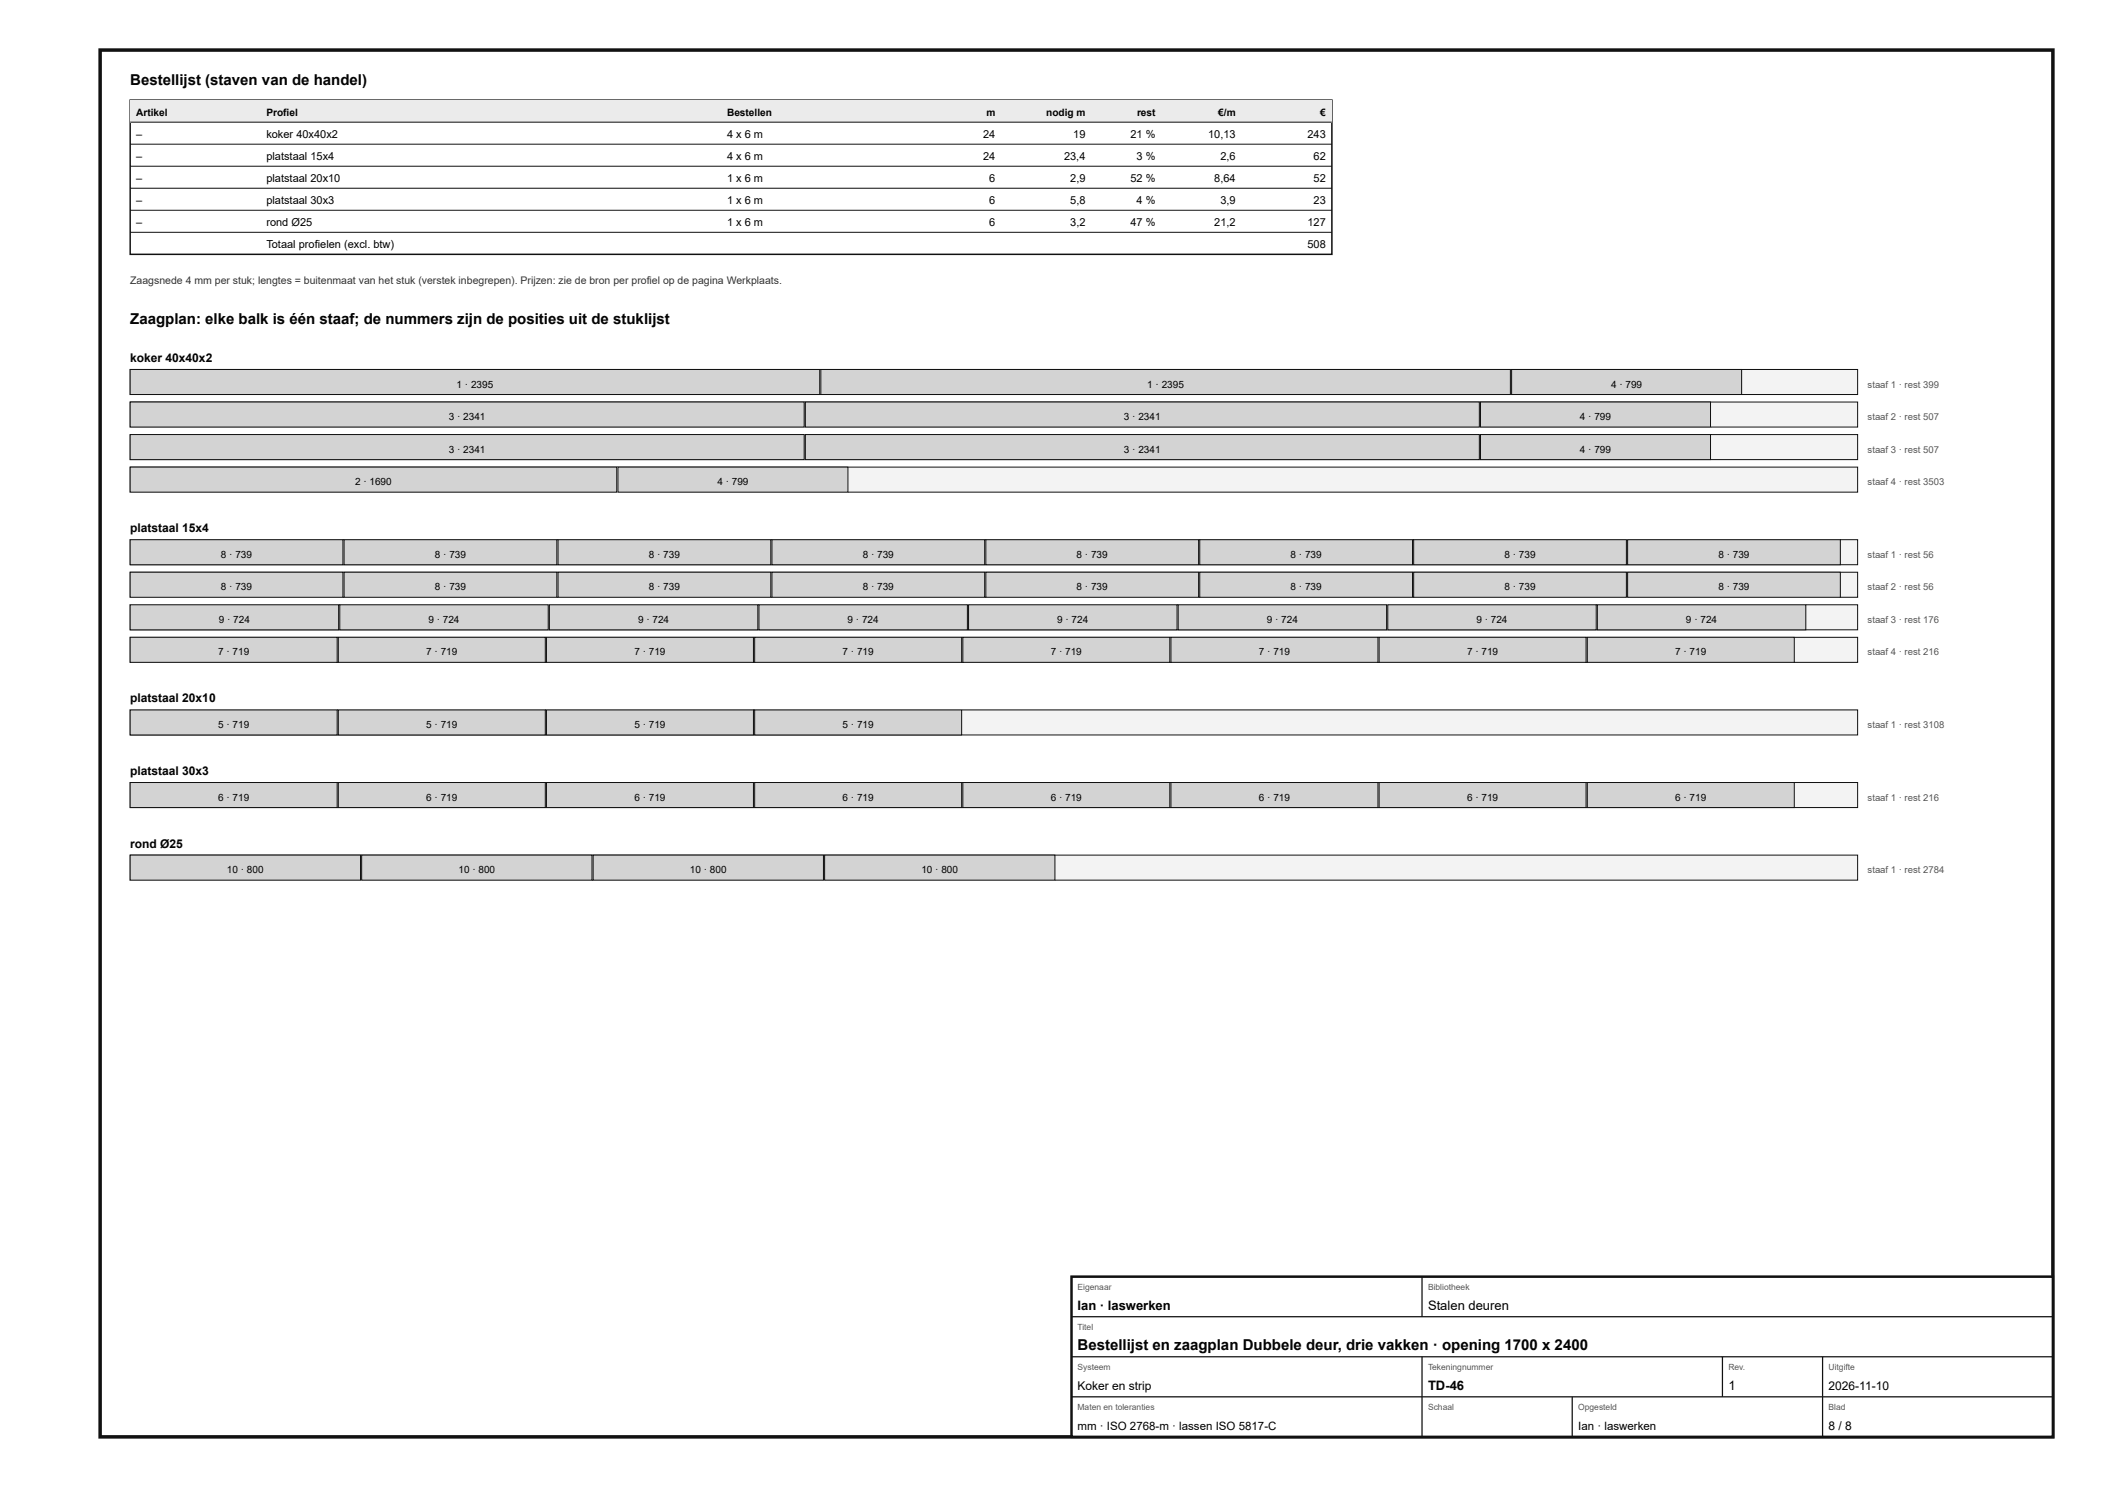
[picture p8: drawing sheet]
<svg xmlns="http://www.w3.org/2000/svg" width="420mm" height="297mm" viewBox="0 0 420 297" stroke-linecap="round" stroke-linejoin="round" font-family="sans-serif">
<defs><g id="words">
<g font-size="3">
<text x="26" y="17">Bestellijst (staven van de handel)</text>
<text x="26" y="64.8">Zaagplan: elke balk is één staaf; de nummers zijn de posities uit de stuklijst</text>
<text x="215.2" y="269.6">Bestellijst en zaagplan Dubbele deur, drie vakken · opening 1700 x 2400</text>
</g>
<g font-size="2.6">
<text x="215.2" y="261.6">Ian · laswerken</text>
<text x="285.2" y="261.6">Stalen deuren</text>
<text x="285.2" y="277.6">TD-46</text>
<text x="345.2" y="277.6">1</text>
</g>
<g font-size="2.4">
<text x="26" y="72.3">koker 40x40x2</text>
<text x="26" y="106.3">platstaal 15x4</text>
<text x="26" y="140.3">platstaal 20x10</text>
<text x="26" y="154.8">platstaal 30x3</text>
<text x="26" y="169.3">rond Ø25</text>
<text x="215.2" y="277.6">Koker en strip</text>
<text x="365.2" y="277.6">2026-11-10</text>
<text x="365.2" y="285.6">8 / 8</text>
</g>
<g font-size="2.3">
<text x="215.2" y="285.6">mm · ISO 2768-m · lassen ISO 5817-C</text>
<text x="315.2" y="285.6">Ian · laswerken</text>
</g>
<g font-size="2.2">
<text x="27.2" y="27.5">–</text>
<text x="53.2" y="27.5">koker 40x40x2</text>
<text x="145.2" y="27.5">4 x 6 m</text>
<text x="196.3" y="27.5">24</text>
<text x="214.3" y="27.5">19</text>
<text x="225.8" y="27.5">21 %</text>
<text x="241.3" y="27.5">10,13</text>
<text x="261.1" y="27.5">243</text>
<text x="27.2" y="31.9">–</text>
<text x="53.2" y="31.9">platstaal 15x4</text>
<text x="145.2" y="31.9">4 x 6 m</text>
<text x="196.3" y="31.9">24</text>
<text x="212.5" y="31.9">23,4</text>
<text x="227" y="31.9">3 %</text>
<text x="243.7" y="31.9">2,6</text>
<text x="262.3" y="31.9">62</text>
<text x="27.2" y="36.3">–</text>
<text x="27.2" y="40.7">–</text>
<text x="53.2" y="36.3">platstaal 20x10</text>
<text x="53.2" y="40.7">platstaal 30x3</text>
<text x="145.2" y="36.3">1 x 6 m</text>
<text x="145.2" y="40.7">1 x 6 m</text>
<text x="197.6" y="36.3">6</text>
<text x="197.6" y="40.7">6</text>
<text x="213.7" y="36.3">2,9</text>
<text x="213.7" y="40.7">5,8</text>
<text x="225.8" y="36.3">52 %</text>
<text x="227" y="40.7">4 %</text>
<text x="242.5" y="36.3">8,64</text>
<text x="243.7" y="40.7">3,9</text>
<text x="262.3" y="36.3">52</text>
<text x="262.3" y="40.7">23</text>
<text x="27.2" y="45.1">–</text>
<text x="53.2" y="45.1">rond Ø25</text>
<text x="145.2" y="45.1">1 x 6 m</text>
<text x="197.6" y="45.1">6</text>
<text x="213.7" y="45.1">3,2</text>
<text x="225.8" y="45.1">47 %</text>
<text x="242.5" y="45.1">21,2</text>
<text x="261.1" y="45.1">127</text>
<text x="53.2" y="49.5">Totaal profielen (excl. btw)</text>
<text x="261.1" y="49.5">508</text>
</g>
<text font-size="2.1" fill="#333" x="26" y="56.8">Zaagsnede 4 mm per stuk; lengtes = buitenmaat van het stuk (verstek inbegrepen). Prijzen: zie de bron per profiel op de pagina Werkplaats.</text>
<g font-size="2">
<text x="27.2" y="23.1">Artikel</text>
<text x="53.2" y="23.1">Profiel</text>
<text x="145.2" y="23.1">Bestellen</text>
<text x="197" y="23.1">m</text>
<text x="208.9" y="23.1">nodig m</text>
<text x="227.1" y="23.1">rest</text>
<text x="243.3" y="23.1">€/m</text>
<text x="263.7" y="23.1">€</text>
<text x="91.2" y="77.4">1 · 2395</text>
<text x="229.1" y="77.4">1 · 2395</text>
<text x="321.7" y="77.4">4 · 799</text>
<text x="89.6" y="83.9">3 · 2341</text>
<text x="224.5" y="83.9">3 · 2341</text>
<text x="315.5" y="83.9">4 · 799</text>
<text x="89.6" y="90.4">3 · 2341</text>
<text x="224.5" y="90.4">3 · 2341</text>
<text x="315.5" y="90.4">4 · 799</text>
<text x="70.9" y="96.9">2 · 1690</text>
<text x="143.3" y="96.9">4 · 799</text>
<text x="44.1" y="111.4">8 · 739</text>
<text x="86.9" y="111.4">8 · 739</text>
<text x="129.6" y="111.4">8 · 739</text>
<text x="172.3" y="111.4">8 · 739</text>
<text x="215" y="111.4">8 · 739</text>
<text x="257.7" y="111.4">8 · 739</text>
<text x="300.5" y="111.4">8 · 739</text>
<text x="343.2" y="111.4">8 · 739</text>
<text x="44.1" y="117.9">8 · 739</text>
<text x="86.9" y="117.9">8 · 739</text>
<text x="129.6" y="117.9">8 · 739</text>
<text x="172.3" y="117.9">8 · 739</text>
<text x="215" y="117.9">8 · 739</text>
<text x="257.7" y="117.9">8 · 739</text>
<text x="300.5" y="117.9">8 · 739</text>
<text x="343.2" y="117.9">8 · 739</text>
<text x="43.7" y="124.4">9 · 724</text>
<text x="85.6" y="124.4">9 · 724</text>
<text x="127.4" y="124.4">9 · 724</text>
<text x="169.3" y="124.4">9 · 724</text>
<text x="211.1" y="124.4">9 · 724</text>
<text x="253" y="124.4">9 · 724</text>
<text x="294.9" y="124.4">9 · 724</text>
<text x="336.7" y="124.4">9 · 724</text>
<text x="43.6" y="130.9">7 · 719</text>
<text x="85.1" y="130.9">7 · 719</text>
<text x="126.7" y="130.9">7 · 719</text>
<text x="168.3" y="130.9">7 · 719</text>
<text x="209.8" y="130.9">7 · 719</text>
<text x="251.4" y="130.9">7 · 719</text>
<text x="293" y="130.9">7 · 719</text>
<text x="334.6" y="130.9">7 · 719</text>
<text x="43.6" y="145.4">5 · 719</text>
<text x="85.1" y="145.4">5 · 719</text>
<text x="126.7" y="145.4">5 · 719</text>
<text x="168.3" y="145.4">5 · 719</text>
<text x="43.6" y="159.9">6 · 719</text>
<text x="85.1" y="159.9">6 · 719</text>
<text x="126.7" y="159.9">6 · 719</text>
<text x="168.3" y="159.9">6 · 719</text>
<text x="209.8" y="159.9">6 · 719</text>
<text x="251.4" y="159.9">6 · 719</text>
<text x="293" y="159.9">6 · 719</text>
<text x="334.6" y="159.9">6 · 719</text>
<text x="45.3" y="174.4">10 · 800</text>
<text x="91.6" y="174.4">10 · 800</text>
<text x="137.8" y="174.4">10 · 800</text>
<text x="184" y="174.4">10 · 800</text>
</g>
<g font-size="1.9" fill="#555">
<text x="373" y="77.4">staaf 1 · rest 399</text>
<text x="373" y="83.9">staaf 2 · rest 507</text>
<text x="373" y="90.4">staaf 3 · rest 507</text>
<text x="373" y="96.9">staaf 4 · rest 3503</text>
<text x="373" y="111.4">staaf 1 · rest 56</text>
<text x="373" y="117.9">staaf 2 · rest 56</text>
<text x="373" y="124.4">staaf 3 · rest 176</text>
<text x="373" y="130.9">staaf 4 · rest 216</text>
<text x="373" y="145.4">staaf 1 · rest 3108</text>
<text x="373" y="159.9">staaf 1 · rest 216</text>
<text x="373" y="174.4">staaf 1 · rest 2784</text>
</g>
<g font-size="1.7" fill="#555">
<text x="215.2" y="257.6">Eigenaar</text>
<text x="285.2" y="257.6">Bibliotheek</text>
<text x="215.2" y="265.6">Titel</text>
<text x="215.2" y="273.6">Systeem</text>
<text x="285.2" y="273.6">Tekeningnummer</text>
<text x="345.2" y="273.6">Rev.</text>
<text x="365.2" y="273.6">Uitgifte</text>
<text x="215.2" y="281.6">Maten en toleranties</text>
<text x="285.2" y="281.6">Schaal</text>
<text x="315.2" y="281.6">Opgesteld</text>
<text x="365.2" y="281.6">Blad</text>
</g>
</g></defs>
<path d="M20 10h390v277h-390z" fill="none" stroke="#111" stroke-width=".7" stroke-linecap="butt"/>
<path d="M26 20h240v30.8h-240z" fill="none" stroke="#111" stroke-width=".3"/>
<path d="M26 20h240v4.4h-240z" fill="#e9ecee"/>
<path d="M26 24.4h240M26 28.8h240M26 33.2h240M26 37.6h240M26 42h240M26 46.4h240" fill="none" stroke="#111" stroke-width=".2"/>
<path d="M26 73.8h345v5h-345z" fill="#f2f3f3"/>
<path d="M26 73.8h345v5h-345z" fill="none" stroke="#111" stroke-width=".2"/>
<path d="M26 73.8h137.7v5h-137.7z" fill="#cfd4d7"/>
<path d="M26 73.8h137.7v5h-137.7z" fill="none" stroke="#111" stroke-width=".2"/>
<path d="M163.9 73.8h137.7v5h-137.7z" fill="#cfd4d7"/>
<path d="M163.9 73.8h137.7v5h-137.7z" fill="none" stroke="#111" stroke-width=".2"/>
<path d="M301.9 73.8h45.9v5h-45.9z" fill="#cfd4d7"/>
<path d="M301.9 73.8h45.9v5h-45.9z" fill="none" stroke="#111" stroke-width=".2"/>
<path d="M26 80.3h345v5h-345z" fill="#f2f3f3"/>
<path d="M26 80.3h345v5h-345z" fill="none" stroke="#111" stroke-width=".2"/>
<path d="M26 80.3h134.6v5h-134.6z" fill="#cfd4d7"/>
<path d="M26 80.3h134.6v5h-134.6z" fill="none" stroke="#111" stroke-width=".2"/>
<path d="M160.8 80.3h134.6v5h-134.6z" fill="#cfd4d7"/>
<path d="M160.8 80.3h134.6v5h-134.6z" fill="none" stroke="#111" stroke-width=".2"/>
<path d="M295.7 80.3h45.9v5h-45.9z" fill="#cfd4d7"/>
<path d="M295.7 80.3h45.9v5h-45.9z" fill="none" stroke="#111" stroke-width=".2"/>
<path d="M26 86.8h345v5h-345z" fill="#f2f3f3"/>
<path d="M26 86.8h345v5h-345z" fill="none" stroke="#111" stroke-width=".2"/>
<path d="M26 86.8h134.6v5h-134.6z" fill="#cfd4d7"/>
<path d="M26 86.8h134.6v5h-134.6z" fill="none" stroke="#111" stroke-width=".2"/>
<path d="M160.8 86.8h134.6v5h-134.6z" fill="#cfd4d7"/>
<path d="M160.8 86.8h134.6v5h-134.6z" fill="none" stroke="#111" stroke-width=".2"/>
<path d="M295.7 86.8h45.9v5h-45.9z" fill="#cfd4d7"/>
<path d="M295.7 86.8h45.9v5h-45.9z" fill="none" stroke="#111" stroke-width=".2"/>
<path d="M26 93.3h345v5h-345z" fill="#f2f3f3"/>
<path d="M26 93.3h345v5h-345z" fill="none" stroke="#111" stroke-width=".2"/>
<path d="M26 93.3h97.2v5h-97.2z" fill="#cfd4d7"/>
<path d="M26 93.3h97.2v5h-97.2z" fill="none" stroke="#111" stroke-width=".2"/>
<path d="M123.4 93.3h45.9v5h-45.9z" fill="#cfd4d7"/>
<path d="M123.4 93.3h45.9v5h-45.9z" fill="none" stroke="#111" stroke-width=".2"/>
<path d="M26 107.8h345v5h-345z" fill="#f2f3f3"/>
<path d="M26 107.8h345v5h-345z" fill="none" stroke="#111" stroke-width=".2"/>
<path d="M26 107.8h42.5v5h-42.5z" fill="#cfd4d7"/>
<path d="M26 107.8h42.5v5h-42.5z" fill="none" stroke="#111" stroke-width=".2"/>
<path d="M68.7 107.8h42.5v5h-42.5z" fill="#cfd4d7"/>
<path d="M68.7 107.8h42.5v5h-42.5z" fill="none" stroke="#111" stroke-width=".2"/>
<path d="M111.4 107.8h42.5v5h-42.5z" fill="#cfd4d7"/>
<path d="M111.4 107.8h42.5v5h-42.5z" fill="none" stroke="#111" stroke-width=".2"/>
<path d="M154.2 107.8h42.5v5h-42.5z" fill="#cfd4d7"/>
<path d="M154.2 107.8h42.5v5h-42.5z" fill="none" stroke="#111" stroke-width=".2"/>
<path d="M196.9 107.8h42.5v5h-42.5z" fill="#cfd4d7"/>
<path d="M196.9 107.8h42.5v5h-42.5z" fill="none" stroke="#111" stroke-width=".2"/>
<path d="M239.6 107.8h42.5v5h-42.5z" fill="#cfd4d7"/>
<path d="M239.6 107.8h42.5v5h-42.5z" fill="none" stroke="#111" stroke-width=".2"/>
<path d="M282.3 107.8h42.5v5h-42.5z" fill="#cfd4d7"/>
<path d="M282.3 107.8h42.5v5h-42.5z" fill="none" stroke="#111" stroke-width=".2"/>
<path d="M325.1 107.8h42.4v5h-42.4z" fill="#cfd4d7"/>
<path d="M325.1 107.8h42.4v5h-42.4z" fill="none" stroke="#111" stroke-width=".2"/>
<path d="M26 114.3h345v5h-345z" fill="#f2f3f3"/>
<path d="M26 114.3h345v5h-345z" fill="none" stroke="#111" stroke-width=".2"/>
<path d="M26 114.3h42.5v5h-42.5z" fill="#cfd4d7"/>
<path d="M26 114.3h42.5v5h-42.5z" fill="none" stroke="#111" stroke-width=".2"/>
<path d="M68.7 114.3h42.5v5h-42.5z" fill="#cfd4d7"/>
<path d="M68.7 114.3h42.5v5h-42.5z" fill="none" stroke="#111" stroke-width=".2"/>
<path d="M111.4 114.3h42.5v5h-42.5z" fill="#cfd4d7"/>
<path d="M111.4 114.3h42.5v5h-42.5z" fill="none" stroke="#111" stroke-width=".2"/>
<path d="M154.2 114.3h42.5v5h-42.5z" fill="#cfd4d7"/>
<path d="M154.2 114.3h42.5v5h-42.5z" fill="none" stroke="#111" stroke-width=".2"/>
<path d="M196.9 114.3h42.5v5h-42.5z" fill="#cfd4d7"/>
<path d="M196.9 114.3h42.5v5h-42.5z" fill="none" stroke="#111" stroke-width=".2"/>
<path d="M239.6 114.3h42.5v5h-42.5z" fill="#cfd4d7"/>
<path d="M239.6 114.3h42.5v5h-42.5z" fill="none" stroke="#111" stroke-width=".2"/>
<path d="M282.3 114.3h42.5v5h-42.5z" fill="#cfd4d7"/>
<path d="M282.3 114.3h42.5v5h-42.5z" fill="none" stroke="#111" stroke-width=".2"/>
<path d="M325.1 114.3h42.4v5h-42.4z" fill="#cfd4d7"/>
<path d="M325.1 114.3h42.4v5h-42.4z" fill="none" stroke="#111" stroke-width=".2"/>
<path d="M26 120.8h345v5h-345z" fill="#f2f3f3"/>
<path d="M26 120.8h345v5h-345z" fill="none" stroke="#111" stroke-width=".2"/>
<path d="M26 120.8h41.6v5h-41.6z" fill="#cfd4d7"/>
<path d="M26 120.8h41.6v5h-41.6z" fill="none" stroke="#111" stroke-width=".2"/>
<path d="M67.9 120.8h41.6v5h-41.6z" fill="#cfd4d7"/>
<path d="M67.9 120.8h41.6v5h-41.6z" fill="none" stroke="#111" stroke-width=".2"/>
<path d="M109.7 120.8h41.6v5h-41.6z" fill="#cfd4d7"/>
<path d="M109.7 120.8h41.6v5h-41.6z" fill="none" stroke="#111" stroke-width=".2"/>
<path d="M151.6 120.8h41.6v5h-41.6z" fill="#cfd4d7"/>
<path d="M151.6 120.8h41.6v5h-41.6z" fill="none" stroke="#111" stroke-width=".2"/>
<path d="M193.4 120.8h41.7v5h-41.7z" fill="#cfd4d7"/>
<path d="M193.4 120.8h41.7v5h-41.7z" fill="none" stroke="#111" stroke-width=".2"/>
<path d="M235.3 120.8h41.6v5h-41.6z" fill="#cfd4d7"/>
<path d="M235.3 120.8h41.6v5h-41.6z" fill="none" stroke="#111" stroke-width=".2"/>
<path d="M277.2 120.8h41.6v5h-41.6z" fill="#cfd4d7"/>
<path d="M277.2 120.8h41.6v5h-41.6z" fill="none" stroke="#111" stroke-width=".2"/>
<path d="M319 120.8h41.6v5h-41.6z" fill="#cfd4d7"/>
<path d="M319 120.8h41.6v5h-41.6z" fill="none" stroke="#111" stroke-width=".2"/>
<path d="M26 127.3h345v5h-345z" fill="#f2f3f3"/>
<path d="M26 127.3h345v5h-345z" fill="none" stroke="#111" stroke-width=".2"/>
<path d="M26 127.3h41.3v5h-41.3z" fill="#cfd4d7"/>
<path d="M26 127.3h41.3v5h-41.3z" fill="none" stroke="#111" stroke-width=".2"/>
<path d="M67.6 127.3h41.3v5h-41.3z" fill="#cfd4d7"/>
<path d="M67.6 127.3h41.3v5h-41.3z" fill="none" stroke="#111" stroke-width=".2"/>
<path d="M109.1 127.3h41.4v5h-41.4z" fill="#cfd4d7"/>
<path d="M109.1 127.3h41.4v5h-41.4z" fill="none" stroke="#111" stroke-width=".2"/>
<path d="M150.7 127.3h41.4v5h-41.4z" fill="#cfd4d7"/>
<path d="M150.7 127.3h41.4v5h-41.4z" fill="none" stroke="#111" stroke-width=".2"/>
<path d="M192.3 127.3h41.3v5h-41.3z" fill="#cfd4d7"/>
<path d="M192.3 127.3h41.3v5h-41.3z" fill="none" stroke="#111" stroke-width=".2"/>
<path d="M233.9 127.3h41.3v5h-41.3z" fill="#cfd4d7"/>
<path d="M233.9 127.3h41.3v5h-41.3z" fill="none" stroke="#111" stroke-width=".2"/>
<path d="M275.4 127.3h41.4v5h-41.4z" fill="#cfd4d7"/>
<path d="M275.4 127.3h41.4v5h-41.4z" fill="none" stroke="#111" stroke-width=".2"/>
<path d="M317 127.3h41.3v5h-41.3z" fill="#cfd4d7"/>
<path d="M317 127.3h41.3v5h-41.3z" fill="none" stroke="#111" stroke-width=".2"/>
<path d="M26 141.8h345v5h-345z" fill="#f2f3f3"/>
<path d="M26 141.8h345v5h-345z" fill="none" stroke="#111" stroke-width=".2"/>
<path d="M26 141.8h41.3v5h-41.3z" fill="#cfd4d7"/>
<path d="M26 141.8h41.3v5h-41.3z" fill="none" stroke="#111" stroke-width=".2"/>
<path d="M67.6 141.8h41.3v5h-41.3z" fill="#cfd4d7"/>
<path d="M67.6 141.8h41.3v5h-41.3z" fill="none" stroke="#111" stroke-width=".2"/>
<path d="M109.1 141.8h41.4v5h-41.4z" fill="#cfd4d7"/>
<path d="M109.1 141.8h41.4v5h-41.4z" fill="none" stroke="#111" stroke-width=".2"/>
<path d="M150.7 141.8h41.4v5h-41.4z" fill="#cfd4d7"/>
<path d="M150.7 141.8h41.4v5h-41.4z" fill="none" stroke="#111" stroke-width=".2"/>
<path d="M26 156.3h345v5h-345z" fill="#f2f3f3"/>
<path d="M26 156.3h345v5h-345z" fill="none" stroke="#111" stroke-width=".2"/>
<path d="M26 156.3h41.3v5h-41.3z" fill="#cfd4d7"/>
<path d="M26 156.3h41.3v5h-41.3z" fill="none" stroke="#111" stroke-width=".2"/>
<path d="M67.6 156.3h41.3v5h-41.3z" fill="#cfd4d7"/>
<path d="M67.6 156.3h41.3v5h-41.3z" fill="none" stroke="#111" stroke-width=".2"/>
<path d="M109.1 156.3h41.4v5h-41.4z" fill="#cfd4d7"/>
<path d="M109.1 156.3h41.4v5h-41.4z" fill="none" stroke="#111" stroke-width=".2"/>
<path d="M150.7 156.3h41.4v5h-41.4z" fill="#cfd4d7"/>
<path d="M150.7 156.3h41.4v5h-41.4z" fill="none" stroke="#111" stroke-width=".2"/>
<path d="M192.3 156.3h41.3v5h-41.3z" fill="#cfd4d7"/>
<path d="M192.3 156.3h41.3v5h-41.3z" fill="none" stroke="#111" stroke-width=".2"/>
<path d="M233.9 156.3h41.3v5h-41.3z" fill="#cfd4d7"/>
<path d="M233.9 156.3h41.3v5h-41.3z" fill="none" stroke="#111" stroke-width=".2"/>
<path d="M275.4 156.3h41.4v5h-41.4z" fill="#cfd4d7"/>
<path d="M275.4 156.3h41.4v5h-41.4z" fill="none" stroke="#111" stroke-width=".2"/>
<path d="M317 156.3h41.3v5h-41.3z" fill="#cfd4d7"/>
<path d="M317 156.3h41.3v5h-41.3z" fill="none" stroke="#111" stroke-width=".2"/>
<path d="M26 170.8h345v5h-345z" fill="#f2f3f3"/>
<path d="M26 170.8h345v5h-345z" fill="none" stroke="#111" stroke-width=".2"/>
<path d="M26 170.8h46v5h-46z" fill="#cfd4d7"/>
<path d="M26 170.8h46v5h-46z" fill="none" stroke="#111" stroke-width=".2"/>
<path d="M72.2 170.8h46v5h-46z" fill="#cfd4d7"/>
<path d="M72.2 170.8h46v5h-46z" fill="none" stroke="#111" stroke-width=".2"/>
<path d="M118.5 170.8h46v5h-46z" fill="#cfd4d7"/>
<path d="M118.5 170.8h46v5h-46z" fill="none" stroke="#111" stroke-width=".2"/>
<path d="M164.7 170.8h46v5h-46z" fill="#cfd4d7"/>
<path d="M164.7 170.8h46v5h-46z" fill="none" stroke="#111" stroke-width=".2"/>
<path d="M214 255h196v32h-196z" fill="#fff"/>
<path d="M214 255h196v32h-196z" fill="none" stroke="#111" stroke-width=".5"/>
<path d="M284 255v8M214 263h196M214 271h196M214 279h196M284 271v16M314 279v8M344 271v8M364 271v16" fill="none" stroke="#111" stroke-width=".25"/>
<use href="#words"/>
</svg>
